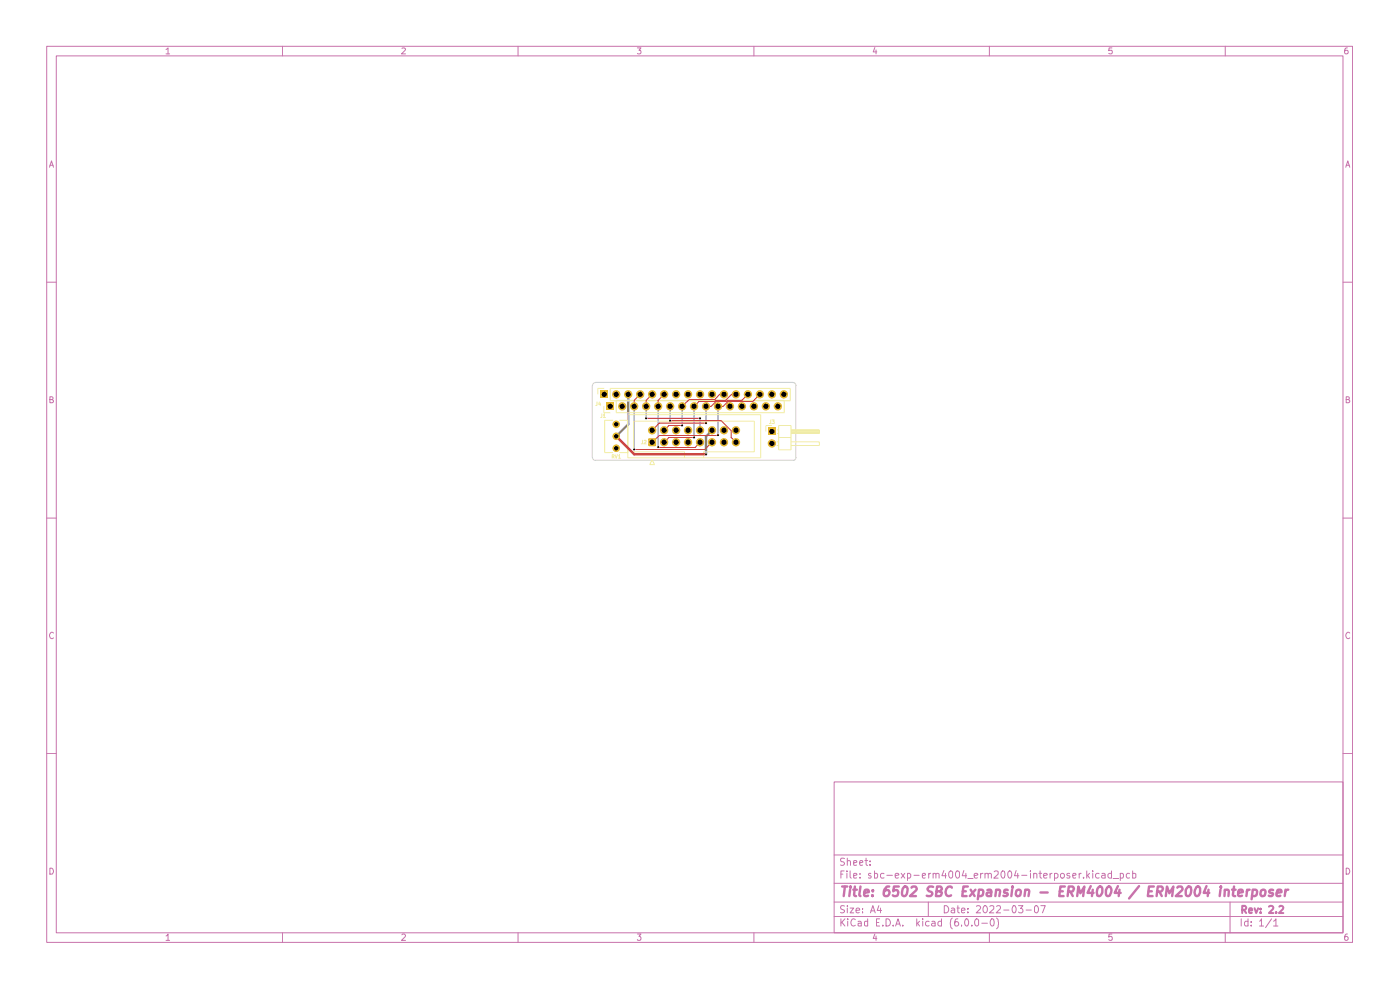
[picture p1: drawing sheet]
<svg xmlns="http://www.w3.org/2000/svg" width="297mm" height="210mm" viewBox="0 0 297 210" stroke-linecap="round" stroke-linejoin="round" font-family="sans-serif">
<g fill="none" stroke="#c872ab" stroke-width=".21">
<path d="M9.9 9.8h277v190.1h-277zM11.9 11.9h273v186h-273zM35.2 10.5l.4-.3v1.2M35.2 11.4h.8M59.9 9.8v2.1M85.3 10.2h.5l.2 .3-.8 .9h.8M109.9 9.8v2.1M135.2 10.2h.8l-.4 .5h.3v.6h-.7M159.9 9.8v2.1M185.6 10.1l-.3 .9h.7M185.8 10.6v.8M209.9 9.8v2.1"/>
<path d="M235.9 10.2h-.6l-.1 .6 .7-.1a.48 .48 0 0 1 0 .6 .48 .48 0 0 1-.7 0M259.9 9.8v2.1M285.8 10.2h-.4l-.2 1 .3 .2 .4-.1 .1-.4-.2-.2h-.5l-.1 .2M10.5 35.5l.4-1.4 .4 1.4M10.6 35.1h.7M285.5 35.5l.4-1.4 .4 1.4M285.6 35.1h.7M9.9 59.9h2M284.9 59.9h2M10.6 84.8l.6-.1v-.5h-.6v1.2h.5l.2-.4-.3-.2M285.6 84.8l.6-.1v-.5h-.6v1.2h.5l.2-.4-.3-.2M9.9 109.9h2"/>
<path d="M284.9 109.9h2M11.3 134.3a.57 .57 0 0 0-.7 0 .57 .57 0 0 0 0 .8l.3 .4 .4-.2M286.3 134.3a.57 .57 0 0 0-.7 0 .57 .57 0 0 0 0 .8l.3 .4 .4-.2M9.9 159.9h2M284.9 159.9h2M177 165.9h107.9v32h-107.9zM10.6 184.2a.71 .71 0 0 1 .7 .4 .71 .71 0 0 1-.2 .8h-.5zM35.2 198.5l.4-.4v1.4M35.2 199.5h.8M59.9 197.9v2M85.3 198.3l.1-.2h.4l.2 .4-.8 1h.8M109.9 197.9v2"/>
<path d="M135.2 198.1h.8l-.4 .5 .4 .3-.1 .5-.5 .1-.2-.2M159.9 197.9v2M177 194.4h107.9M177 191.3h107.9M177 187.4h107.9M177 181.4h107.9M178.4 194.9v1.5M178.4 185.4h.4M178.6 195.6l.6 .8M179.1 184.7h-.7v1.6M179.2 192.2h-.8a.61 .61 0 0 0 .1 .6 .61 .61 0 0 0 .6 .2l.1 .4a.6 .6 0 0 1-.9 .1M179.2 182.1h-.8a.53 .53 0 0 0 0 .6 .53 .53 0 0 0 .6 .2l.2 .2-.2 .4h-.7"/>
<path d="M179.2 194.9l-.8 .9M179.7 184.7v.2M179.7 185.3v1M179.7 192.1v.2M179.7 182.7l.1-.1a.36 .36 0 0 1 .6 .2v.8M179.7 182v1.6M179.7 192.6v1M179.8 194.9v.2M179.8 195.4v1M180.3 192.6h.8l-.8 1h.8M180.3 184.7v1.3l.3 .3M181.1 185.8l.7-.2-.2-.3h-.5v.9h.6"/>
<path d="M181.1 183.1l.7-.2-.2-.4-.5 .1v.9h.6M181.4 195.1l-.3-.2a.78 .78 0 0 0-.6 .8 .78 .78 0 0 0 .6 .7l.3-.1M181.6 193.1l.8-.1-.1-.3-.4-.1-.3 .3 .1 .6h.6M182 195.5h.6l.1 .9M182.4 183.1l.7-.2-.2-.4-.4 .1-.1 .7 .1 .3 .5-.1M182.5 186.1v.2M182.5 185.3v.1M182.7 195.8l-.7 .1v.4h.7M183 193.5v.1M183 192.7v.2M183.5 182.5h.6M183.7 182v1.3l.4 .3"/>
<path d="M184.1 195.5l-.5-.1-.2 .2v.7l.2 .1 .5-.1M184.1 194.9v1.5M184.6 183.4v.2M184.6 182.6v.2M184.7 193.6l.5-1.5 .5 1.5M184.7 185.3h-.3l-.2 .1 .2 .4 .4 .1-.1 .3h-.5M184.7 193.2h.8M185.5 185.3h.4l.3 .2-.1 .7h-.6M185.5 184.7v1.6M185.6 198.1l-.3 1h.7M185.8 198.5v1M185.9 195.7h.5"/>
<path d="M186.4 192.1l-.3 1h.9M186.6 194.9h-.7v1.5h.7M186.8 192.6v1M187.3 196.3v.1M187.5 185.3h-.5l-.2 .2v.4l.2 .4 .5-.1M188 194.9a.78 .78 0 0 1 .9 .8 .78 .78 0 0 1-.9 .7zM188.1 185.7h1.2M189.5 196.3v.1M189.9 185.8l.8-.2-.1-.3h-.4l-.3 .1 .1 .8h.6M190 196.4l.5-1.5 .5 1.5M190.2 196h.6M191.2 185.3l.7 1"/>
<path d="M191.5 196.3v.1M191.9 185.3l-.7 1M192.5 185.3h.5l.2 .2v.4l-.2 .4-.5-.1M192.5 185.3v1.5M193.9 185.7h1.1M194.5 194.9v1.5M194.7 195.8l.4 .6M195.1 195.4l-.6 .6M195.7 185.8l.6-.2-.1-.3h-.4l-.1 .1v.6l.1 .3 .5-.1M195.8 194.9v.2M195.8 195.4v1M196.9 191.3v3.1"/>
<path d="M197 185.3v1M197.1 195.5h-.6l-.2 .7a.52 .52 0 0 0 .8 .1M197.4 185.3l-.4 .2M197.7 195.5h.6l.1 .9M198 185.4l.1-.1 .4 .1v.9M198 185.3v1M198.4 195.8h-.5l-.3 .3 .3 .3 .5-.1M198.5 185.4l.3-.1 .4 .1v.9M199.7 195.5h-.6l-.1 .7a.52 .52 0 0 0 .7 .1M199.7 194.9v1.5M200.2 184.7l-.4 1.1h.9M200.3 192.1a.78 .78 0 0 1 1 .8 .78 .78 0 0 1-1 .7z"/>
<path d="M200.6 185.3v1M201.3 185l.4-.3 .4 .3v.9l-.3 .4-.4-.2-.1-.4zM201.8 192.7h.6l.1 .9M202 194.7a1.74 1.74 0 0 0 0 2.3M202.5 193h-.5l-.2 .3 .2 .3 .5-.1M203 184.7l.5 .3v.9l-.3 .4-.4-.4a.99 .99 0 0 1 .2-1.2zM203 192.6h.5M203.2 192.1v1.4l.3 .1M203.2 194.9l-.4 .1a1.38 1.38 0 0 0-.2 1.3 .52 .52 0 0 0 .8-.1v-.4l-.4-.3-.4 .1-.1 .2M204 193.1l.7-.1-.1-.3-.4-.1-.2 .3v.6l.2 .1 .4-.1M204 196.3v.1M204.5 184.7l-.4 1.1h1"/>
<path d="M204.9 185.3v1M205 194.9a.89 .89 0 0 1 .3 1.4l-.2 .1a.88 .88 0 0 1-.1-1.5zM205.3 193.5v.1M205.3 192.7v.2M205.3 186.4h1.1M206.2 196.3v.1M206.7 185.8l.7-.2v-.3h-.5l-.2 .1 .1 .8h.6M206.9 195.1l.4-.2 .3 .3v1l-.4 .2a.93 .93 0 0 1-.3-1.3zM207.2 192.3l.2-.2h.3l.3 .4-.9 1.1h.9M208 185.3v1M208.3 195.8h1.2M208.5 185.3l-.5 .2"/>
<path d="M208.7 192.3l.3-.2a.82 .82 0 0 1 .5 .8 .82 .82 0 0 1-.5 .7 .93 .93 0 0 1-.3-1.3zM209 185.4l.2-.1 .4 .1v.9M209 185.3v1M209.6 185.4l.3-.1 .4 .1v.9M209.9 197.9v2M210 192.3l.2-.2 .5 .1 .1 .6-.9 .8h.9M210.4 194.9a.89 .89 0 0 1 .3 1.4l-.1 .1a.88 .88 0 0 1-.2-1.5zM210.9 184.9l.3-.2 .5 .1 .1 .6-1 .9h1M211.4 192.3l.6-.2 .3 .4-1 1.1h1M211.4 194.7a1.74 1.74 0 0 1 0 2.3M212.7 184.7h.2a1 1 0 0 1 0 1.6l-.5-.4a.99 .99 0 0 1 .3-1.2zM212.9 193h1.1"/>
<path d="M214.1 184.7a.78 .78 0 0 1 .6 .6 .78 .78 0 0 1-.2 .8l-.4 .2-.2-.4a.99 .99 0 0 1 .2-1.2zM214.9 192.2l.2-.1a.89 .89 0 0 1 .3 1.4l-.2 .1a.78 .78 0 0 1-.6-.5 .78 .78 0 0 1 .3-.8zM215.6 184.7l-.4 1.1h1M215.9 185.3v1M216.1 192.1h.9l-.5 .6 .4 .2 .1 .5-.3 .2-.6-.1M216.7 185.7h1.1M217.7 193h1.1M218.6 184.7v.2M218.6 185.3v1M219.3 185.4l.2-.1 .5 .1v.9M219.3 185.3v1M219.5 192.3l.3-.2a.82 .82 0 0 1 .5 .8 .82 .82 0 0 1-.5 .7l-.3-.2z"/>
<path d="M220.4 185.3h.6M220.6 184.7v1.3l.4 .3M220.8 192.1h.9l-.5 1.5M221.4 185.8l.8-.2-.1-.3h-.4l-.3 .1 .1 .8h.6M222.8 185.3v1M223.2 185.3l-.4 .2M223.7 185.3a.52 .52 0 0 1 .8 .2l-.2 .7h-.6M223.7 185.3v1.5M225 185.5a.47 .47 0 0 1 .4-.3 .47 .47 0 0 1 .4 .3v.4l-.3 .4-.5-.2zM226.9 185.3h-.3l-.3 .1 .1 .3 .6 .2-.1 .3h-.6M227.6 185.8l.7-.2-.2-.3h-.3l-.2 .1v.6l.2 .3 .4-.1M228.9 185.3v1"/>
<path d="M229.4 185.3l-.5 .2M229.9 186.1v.2M230.5 184.7v1.6M230.7 185.7l.4 .6M231.1 185.3l-.6 .5M231.8 184.7v.2M231.8 185.3v1M233.2 185.3a.52 .52 0 0 0-.8 .2l.2 .7h.6M233.8 185.3h.4l.2 .1v.9M234.4 185.6l-.7 .2 .2 .5 .5-.1M235.8 185.3a.52 .52 0 0 0-.8 .2l.2 .7h.6M235.8 184.7v1.6"/>
<path d="M235.9 198.1h-.6l-.1 .7 .3-.2 .4 .1v.7l-.4 .1-.3-.2M236.1 186.4h1.2M237.7 185.3h.4l.2 .2v.7h-.6M237.7 185.3v1.5M239.6 185.3h-.4l-.3 .2 .1 .6 .2 .2 .4-.1M240.3 185.3h.4l.3 .1v.7l-.3 .2-.4-.1M240.3 184.7v1.6M259.9 197.9v2M260.9 191.3v6.6M263.3 194.9v1.5M264.8 195.5l-.6-.1-.2 .4v.4l.2 .2 .6-.1M264.8 194.9v1.5"/>
<path d="M265.4 196.3v.1M265.4 195.5v.2M267.2 195.4l.4-.5v1.5M267.2 196.4h.9M269.7 194.9l-1.2 1.9M270.2 195.4l.5-.5v1.5M270.2 196.4h.9M285.6 184.2a.71 .71 0 0 1 .7 .4 .71 .71 0 0 1-.2 .8h-.5zM285.8 198.1a.58 .58 0 0 0-.6 .6l.1 .7 .5 .1 .2-.3v-.3l-.2-.3h-.3l-.3 .3"/>
</g>
<path d="M263.5 193h.6a.47 .47 0 0 0 .3-.4 .47 .47 0 0 0-.3-.4h-.6v1.5M263.9 193l.5 .7M265 193.2l.6-.1-.1-.4h-.4l-.1 .8 .1 .2 .5-.1M266.2 192.7l.3 1 .4-1M267.4 193.5v.2M267.4 192.7v.2M269.2 192.3l.6-.1 .3 .3-.1 .3-.8 .9h.9M270.7 193.5v.2M271.4 192.3l.2-.1h.3l.3 .4-.9 1.1h.9" fill="none" stroke="#c872ab" stroke-width=".42"/>
<g fill="none" stroke="#c872ab" stroke-width=".51">
<path d="M178.6 188h1.1M179.2 188l-.2 2.1M180.3 188.7l-.1 1.4M180.4 188v.3M181 188.7h.8M181.4 188l-.2 1.8 .4 .3M182.5 188l-.2 1.8 .2 .3M183.3 189.4l1-.2-.1-.4h-.7l-.2 1 .3 .3 .6-.1M185.1 189.9v.2M185.2 188.8v.3M188.6 188a1.29 1.29 0 0 0-1 2l.6 .1a.73 .73 0 0 0 .2-1.3l-.6 .1-.3 .3M190.7 188h-1l-.2 1.1 .2-.3 .7 .1a.79 .79 0 0 1-.3 1.2l-.7-.2"/>
<path d="M191.8 188.1l.4-.1a1.45 1.45 0 0 1-.3 2.1 .46 .46 0 0 1-.6-.4l.2-1.2zM193.4 188.3l.3-.3h.4l.4 .6-1.5 1.5h1.3M198 188.1h-1a.45 .45 0 0 0-.1 .7l.7 .4 .2 .5-.4 .4-.8-.1M198.7 189.1h.7l.4-.5-.2-.5-.8-.1-.3 2.1h.8l.3-.2 .2-.5-.4-.3M201.9 188.3l-.1-.2a.79 .79 0 0 0-1.1 .5 1.24 1.24 0 0 0 .2 1.4l.4 .1 .5-.2M204.2 189.1h.7M205.3 188h-.9l-.3 2.1h1M205.9 188.7l.9 1.4M206.9 188.7l-1.2 1.4M207.7 188.8l.6-.1 .2 .2a.89 .89 0 0 1-.4 1.2l-.6-.1M207.7 188.7l-.3 2.1M209.5 188.8h.7v1.3"/>
<path d="M210.3 189.2l-.7 .1-.3 .3 .1 .4 .2 .1 .6-.1M211.3 188.9l.3-.2 .5 .1-.1 1.3M211.3 188.7l-.1 1.4M213.8 188.8l-.5-.1-.3 .4v.2l.7 .2 .1 .3-.4 .3-.5-.1M214.7 188.7l-.2 1.4M214.8 188v.3M215.6 188.9l.4-.2a.46 .46 0 0 1 .6 .4l-.1 .6a.52 .52 0 0 1-.5 .4 .52 .52 0 0 1-.5-.4zM217.5 188.9l.3-.2 .5 .1-.1 1.3M217.5 188.7l-.2 1.4M220.7 189.3h1.6M224.8 189.1h.7M225.9 188h-.9l-.3 2.1h.9"/>
<path d="M226.6 189.1h.7a.67 .67 0 0 0 .4-1l-1-.1-.2 2.1M227.1 189.1l.5 1M228.5 190.1l.3-2.1 .4 1.5 .8-1.5-.2 2.1M231.4 188l-.7 1.4h1.3M231.8 188.7l-.2 1.4M233.1 188.1h.6a1.46 1.46 0 0 1-.3 1.9h-.6v-.3a1.75 1.75 0 0 1 .3-1.6zM234.9 188.3a.45 .45 0 0 1 .6-.2 1.39 1.39 0 0 1-.4 2l-.3-.1-.2-.3v-.9zM237.2 188l-.7 1.4h1.2M237.5 188.7l-.2 1.4M241.6 188l-2.1 2.6M243.7 189.1h.6M244.8 188h-1l-.3 2.1h1"/>
<path d="M245.5 189.1h.9a.6 .6 0 0 0 0-1.1h-.8l-.2 2.1M246 189.1l.5 1M247.3 190.1l.3-2.1 .5 1.5 .8-1.5-.2 2.1M249.8 188.3l.2-.3h.5l.4 .6-1.5 1.5h1.3M252 188.1a.45 .45 0 0 1 .6 .2 1.19 1.19 0 0 1-.7 1.8l-.4-.4a1.64 1.64 0 0 1 .5-1.6zM253.8 188.1h.6a1.71 1.71 0 0 1-.1 1.8l-.5 .2a.67 .67 0 0 1-.4-.8zM255.9 188l-.5 1.4h1.1M256.4 188.7l-.2 1.4M258.9 188.7l-.2 1.4M259 188v.3M259.8 188.9l.4-.2 .4 .1v1.3M259.8 188.7v1.4"/>
<path d="M261.4 188.7h.7M261.8 188l-.3 1.8 .1 .2 .4 .1M262.6 189.4l1.1-.2-.1-.4h-.8l-.2 1 .3 .3 .6-.1M264.6 188.7l-.2 1.4M265.1 188.7l-.5 .2-.1 .2M265.8 188.8l.6-.1 .2 .2a.89 .89 0 0 1-.4 1.2l-.6-.1M265.8 188.7l-.3 2.1M267.5 188.9l.4-.2a.46 .46 0 0 1 .6 .4l-.1 .6a.52 .52 0 0 1-.5 .4 .52 .52 0 0 1-.5-.4zM270.1 188.8l-.5-.1-.4 .4 .1 .2 .7 .2 .1 .2-.2 .3h-.7M270.9 189.4l1-.2-.1-.4h-.8l-.2 1 .2 .3 .6-.1M272.7 188.7l-.2 1.4M273.3 188.7a.46 .46 0 0 0-.6 .4"/>
</g>
<path d="M134.5 86.2v9.1M137.1 86.2v2.5M139.6 86.2v8.6M142.2 86.2v3M144.7 86.2v4.1M147.2 86.2v6.6M148.5 88.7v2.6M149.8 86.2v3.5M152.3 86.2v6.1" fill="none" stroke="#4d7fc4" stroke-width=".21"/>
<path d="M133.3 83.7v6.3l-2.6 2.5M151 91.3l-1.2 1.2v3.9" fill="none" stroke="#4d7fc4" stroke-width=".51"/>
<path d="M125.6 81.8v15.2M125.7 97l.2 .5 .3 .1 42 .1 .5-.2 .2-.5M126.3 81.2l-.4 .1-.2 .5M126.3 81.1h41.9M168.2 81.2l.5 .1 .2 .5M168.8 81.8v15.2" fill="none" stroke="#d0d2cd" stroke-width=".21"/>
<g fill="none" stroke="#f2eda1" stroke-width=".21">
<path d="M126.7 85.3v.6l-.3 .1M127.2 85.3l-.2 .5h.4M127.3 85.5v.5M127.7 87.8v.7l-.3 .1M128 88.1l.2-.3v.8M128 88.6h.4M128.1 86.2v1.3h1.4M128.2 82.4h-1.4v1.3M129.5 82.4h38.1v2.6h-38.1zM129.9 96.9h.3l.1-.3-.4-.2v.8M130 89.2h-1.7v6.8h1.7M130 96.9l.3 .3"/>
<path d="M130.5 96.4l.2 .8 .3-.8M130.7 84.9h35.7v2.6h-35.7zM131.2 96.7l.2-.3v.8M131.2 97.2h.5M131.4 96h1.8M131.4 89.2h1.8M133.2 88h28.2v9.1h-28.2zM136.3 93.4v.7l-.2 .1M136.7 93.5h.4v.2l-.5 .5h.5M138.3 97.5l.6 1.1h-1.1zM149.3 95.8h.1M149.3 95.8v1.3"/>
<path d="M149.3 95.8h10.7v-6.5h-25.5v6.5h10.7v1.3M163.5 89.1v.6l-.3 .1M163.7 89.1h.6l-.3 .3 .3 .1v.3h-.6M163.7 90.3h-1.2v1.2M164.8 94.5h.4M164.8 93.7h.4M164.8 91.9h.4M164.8 91.2h.4M165.2 90.3h2.6v5.1h-2.6zM165.2 92.8h2.6M167.8 93.7h6v.8h-6M167.8 91.2h6v.7h-6"/>
<path d="M167.8 91.4h6M167.8 91.3h6M167.8 91.6h6M167.8 91.7h6M167.8 91.9h6"/>
</g>
<g fill="none" stroke="#c83434" stroke-width=".21">
<path d="M135.8 83.7l-1.3 1.2v1.3M137.1 88.7h11.2M138.3 83.7l-1.2 1.2v1.3M140.9 83.7l-1.3 1.2v1.3M142.2 89.2h10.8l2.1 2.2v1.4l1 1M144.7 90.3h.1M144.7 90.3h-2.8l-1 1M147.2 92.8h.1M147.2 92.8h-5.3l-1 1M148.5 93.8l-1 1.1-7.9-.1M149.8 89.7h-9.9l-1.6 1.6M151 93.8l-1.5 1.5h-15"/>
<path d="M152.3 92.3l-12.4 .1-1.6 1.4M153.6 83.7h-.9l-1.1 1.1h-5.4l-1.5 1.4M156.1 83.7h-.9l-1.3 1.2h-2.1l-.2 .3h-3.3l-1.1 1M158.7 83.7l-1.3 1.2h-3.1l-.2 .3h-2.2l-1 1h-1.1M161.2 83.7l-1.5 1.5h-5.3l-1 1h-1.1"/>
</g>
<path d="M130.7 92.5l3.8 3.9h15.3" fill="none" stroke="#c83434" stroke-width=".51"/>
<g fill="#e3b72e">
<path d="M128.6 85.3h1.7v1.7h-1.7z"/>
<path d="M127.3 82.8h1.7v1.7h-1.7z"/>
<path d="M137.8 93.2h1.1v1.2h-1.1z"/>
<circle cx="143.4" cy="91.3" r=".89"/>
<circle cx="146" cy="93.8" r=".89"/>
<circle cx="146" cy="91.3" r=".89"/>
<circle cx="148.5" cy="93.8" r=".89"/>
<circle cx="148.5" cy="91.3" r=".89"/>
<circle cx="132" cy="86.2" r=".89"/>
<circle cx="130.7" cy="92.5" r=".8"/>
<circle cx="130.7" cy="90" r=".8"/>
<circle cx="130.7" cy="95.1" r=".8"/>
<circle cx="130.7" cy="83.7" r=".89"/>
<circle cx="137.1" cy="86.2" r=".89"/>
<circle cx="134.5" cy="86.2" r=".89"/>
<circle cx="139.6" cy="86.2" r=".89"/>
<circle cx="142.2" cy="86.2" r=".89"/>
<circle cx="140.9" cy="83.7" r=".89"/>
<circle cx="138.3" cy="83.7" r=".89"/>
<circle cx="135.8" cy="83.7" r=".89"/>
<circle cx="133.3" cy="83.7" r=".89"/>
</g>
<path d="M137.8 93.2h1.1v1.2h-1.1z" fill="none" stroke="#e3b72e" stroke-width=".51"/>
<g fill="#e3b72e">
<path d="M162.9 90.7h1.7v1.7h-1.7z"/>
<circle cx="138.3" cy="91.3" r=".89"/>
<circle cx="140.9" cy="93.8" r=".89"/>
<circle cx="140.9" cy="91.3" r=".89"/>
<circle cx="143.4" cy="93.8" r=".89"/>
<circle cx="159.9" cy="86.2" r=".89"/>
<circle cx="152.3" cy="86.2" r=".89"/>
<circle cx="157.4" cy="86.2" r=".89"/>
<circle cx="154.9" cy="86.2" r=".89"/>
<circle cx="158.7" cy="83.7" r=".89"/>
<circle cx="156.1" cy="83.7" r=".89"/>
<circle cx="153.6" cy="83.7" r=".89"/>
<circle cx="151" cy="83.7" r=".89"/>
<circle cx="151" cy="93.8" r=".89"/>
<circle cx="151" cy="91.3" r=".89"/>
<circle cx="153.6" cy="93.8" r=".89"/>
<circle cx="153.6" cy="91.3" r=".89"/>
<circle cx="156.1" cy="93.8" r=".89"/>
<circle cx="156.1" cy="91.3" r=".89"/>
<circle cx="165" cy="86.2" r=".89"/>
<circle cx="162.5" cy="86.2" r=".89"/>
<circle cx="163.7" cy="94.1" r=".89"/>
<circle cx="166.3" cy="83.7" r=".89"/>
<circle cx="163.7" cy="83.7" r=".89"/>
<circle cx="161.2" cy="83.7" r=".89"/>
<circle cx="147.2" cy="86.2" r=".89"/>
<circle cx="144.7" cy="86.2" r=".89"/>
<circle cx="149.8" cy="86.2" r=".89"/>
<circle cx="148.5" cy="83.7" r=".89"/>
<circle cx="146" cy="83.7" r=".89"/>
<circle cx="143.4" cy="83.7" r=".89"/>
</g>
<g fill="#ececec">
<path d="M134.3 95.1h.4v.5h-.4z"/>
<path d="M136.9 88.5h.4v.5h-.4z"/>
<path d="M139.4 94.6h.4v.5h-.4z"/>
<path d="M142 89h.4v.5h-.4z"/>
<path d="M148.3 88.5h.4v.5h-.4z"/>
<path d="M144.5 90h.4v.5h-.4z"/>
<path d="M147 92.6h.4v.4h-.4z"/>
<path d="M149.6 89.5h.4v.5h-.4z"/>
<path d="M152.1 92.1h.4v.4h-.4z"/>
<path d="M149.6 96.1h.4v.5h-.4z"/>
</g>
<g fill="#000">
<path d="M134.4 95.1l.3 .2-.1 .2-.3-.2zM137 88.5l.3 .2-.1 .2-.3-.2zM139.5 94.6l.3 .2-.1 .2-.3-.2zM142.1 89.1l.3 .1-.1 .2-.4-.2zM144.6 90.1l.3 .2-.1 .1-.3-.1zM147.1 92.6l.3 .2-.1 .2-.3-.2zM148.4 88.5l.3 .2-.1 .2-.3-.2zM149.7 89.6l.3 .1-.1 .2-.3-.2zM149.7 96.2l.3 .2-.1 .1-.3-.1zM152.2 92.1l.3 .2-.1 .2-.3-.2z"/>
<circle cx="128.2" cy="83.7" r=".55"/>
<circle cx="129.5" cy="86.2" r=".55"/>
<circle cx="130.7" cy="90" r=".47"/>
<circle cx="130.7" cy="95.1" r=".47"/>
<circle cx="130.7" cy="92.5" r=".47"/>
<circle cx="130.7" cy="83.7" r=".55"/>
<circle cx="132" cy="86.2" r=".55"/>
<circle cx="133.3" cy="83.7" r=".55"/>
<circle cx="134.5" cy="86.2" r=".55"/>
<circle cx="135.8" cy="83.7" r=".55"/>
<circle cx="137.1" cy="86.2" r=".55"/>
<circle cx="138.3" cy="93.8" r=".55"/>
<circle cx="138.3" cy="83.7" r=".55"/>
<circle cx="138.3" cy="91.3" r=".55"/>
<circle cx="139.6" cy="86.2" r=".55"/>
<circle cx="140.9" cy="93.8" r=".55"/>
<circle cx="140.9" cy="83.7" r=".55"/>
<circle cx="140.9" cy="91.3" r=".55"/>
<circle cx="142.2" cy="86.2" r=".55"/>
<circle cx="143.4" cy="93.8" r=".55"/>
<circle cx="143.4" cy="83.7" r=".55"/>
<circle cx="143.4" cy="91.3" r=".55"/>
<circle cx="144.7" cy="86.2" r=".55"/>
<circle cx="146" cy="93.8" r=".55"/>
<circle cx="146" cy="91.3" r=".55"/>
<circle cx="146" cy="83.7" r=".55"/>
<circle cx="147.2" cy="86.2" r=".55"/>
<circle cx="148.5" cy="93.8" r=".55"/>
<circle cx="148.5" cy="91.3" r=".55"/>
<circle cx="148.5" cy="83.7" r=".55"/>
<circle cx="149.8" cy="86.2" r=".55"/>
<circle cx="151" cy="93.8" r=".55"/>
<circle cx="151" cy="91.3" r=".55"/>
<circle cx="151" cy="83.7" r=".55"/>
<circle cx="152.3" cy="86.2" r=".55"/>
<circle cx="153.6" cy="93.8" r=".55"/>
<circle cx="153.6" cy="83.7" r=".55"/>
<circle cx="153.6" cy="91.3" r=".55"/>
<circle cx="154.9" cy="86.2" r=".55"/>
<circle cx="156.1" cy="93.8" r=".55"/>
<circle cx="156.1" cy="91.3" r=".55"/>
<circle cx="156.1" cy="83.7" r=".55"/>
<circle cx="157.4" cy="86.2" r=".55"/>
<circle cx="158.7" cy="83.7" r=".55"/>
<circle cx="159.9" cy="86.2" r=".55"/>
<circle cx="161.2" cy="83.7" r=".55"/>
<circle cx="162.5" cy="86.2" r=".55"/>
<circle cx="163.7" cy="94.1" r=".55"/>
<circle cx="163.7" cy="83.7" r=".55"/>
<circle cx="163.7" cy="91.5" r=".55"/>
<circle cx="165" cy="86.2" r=".55"/>
<circle cx="166.3" cy="83.7" r=".55"/>
</g>
</svg>
